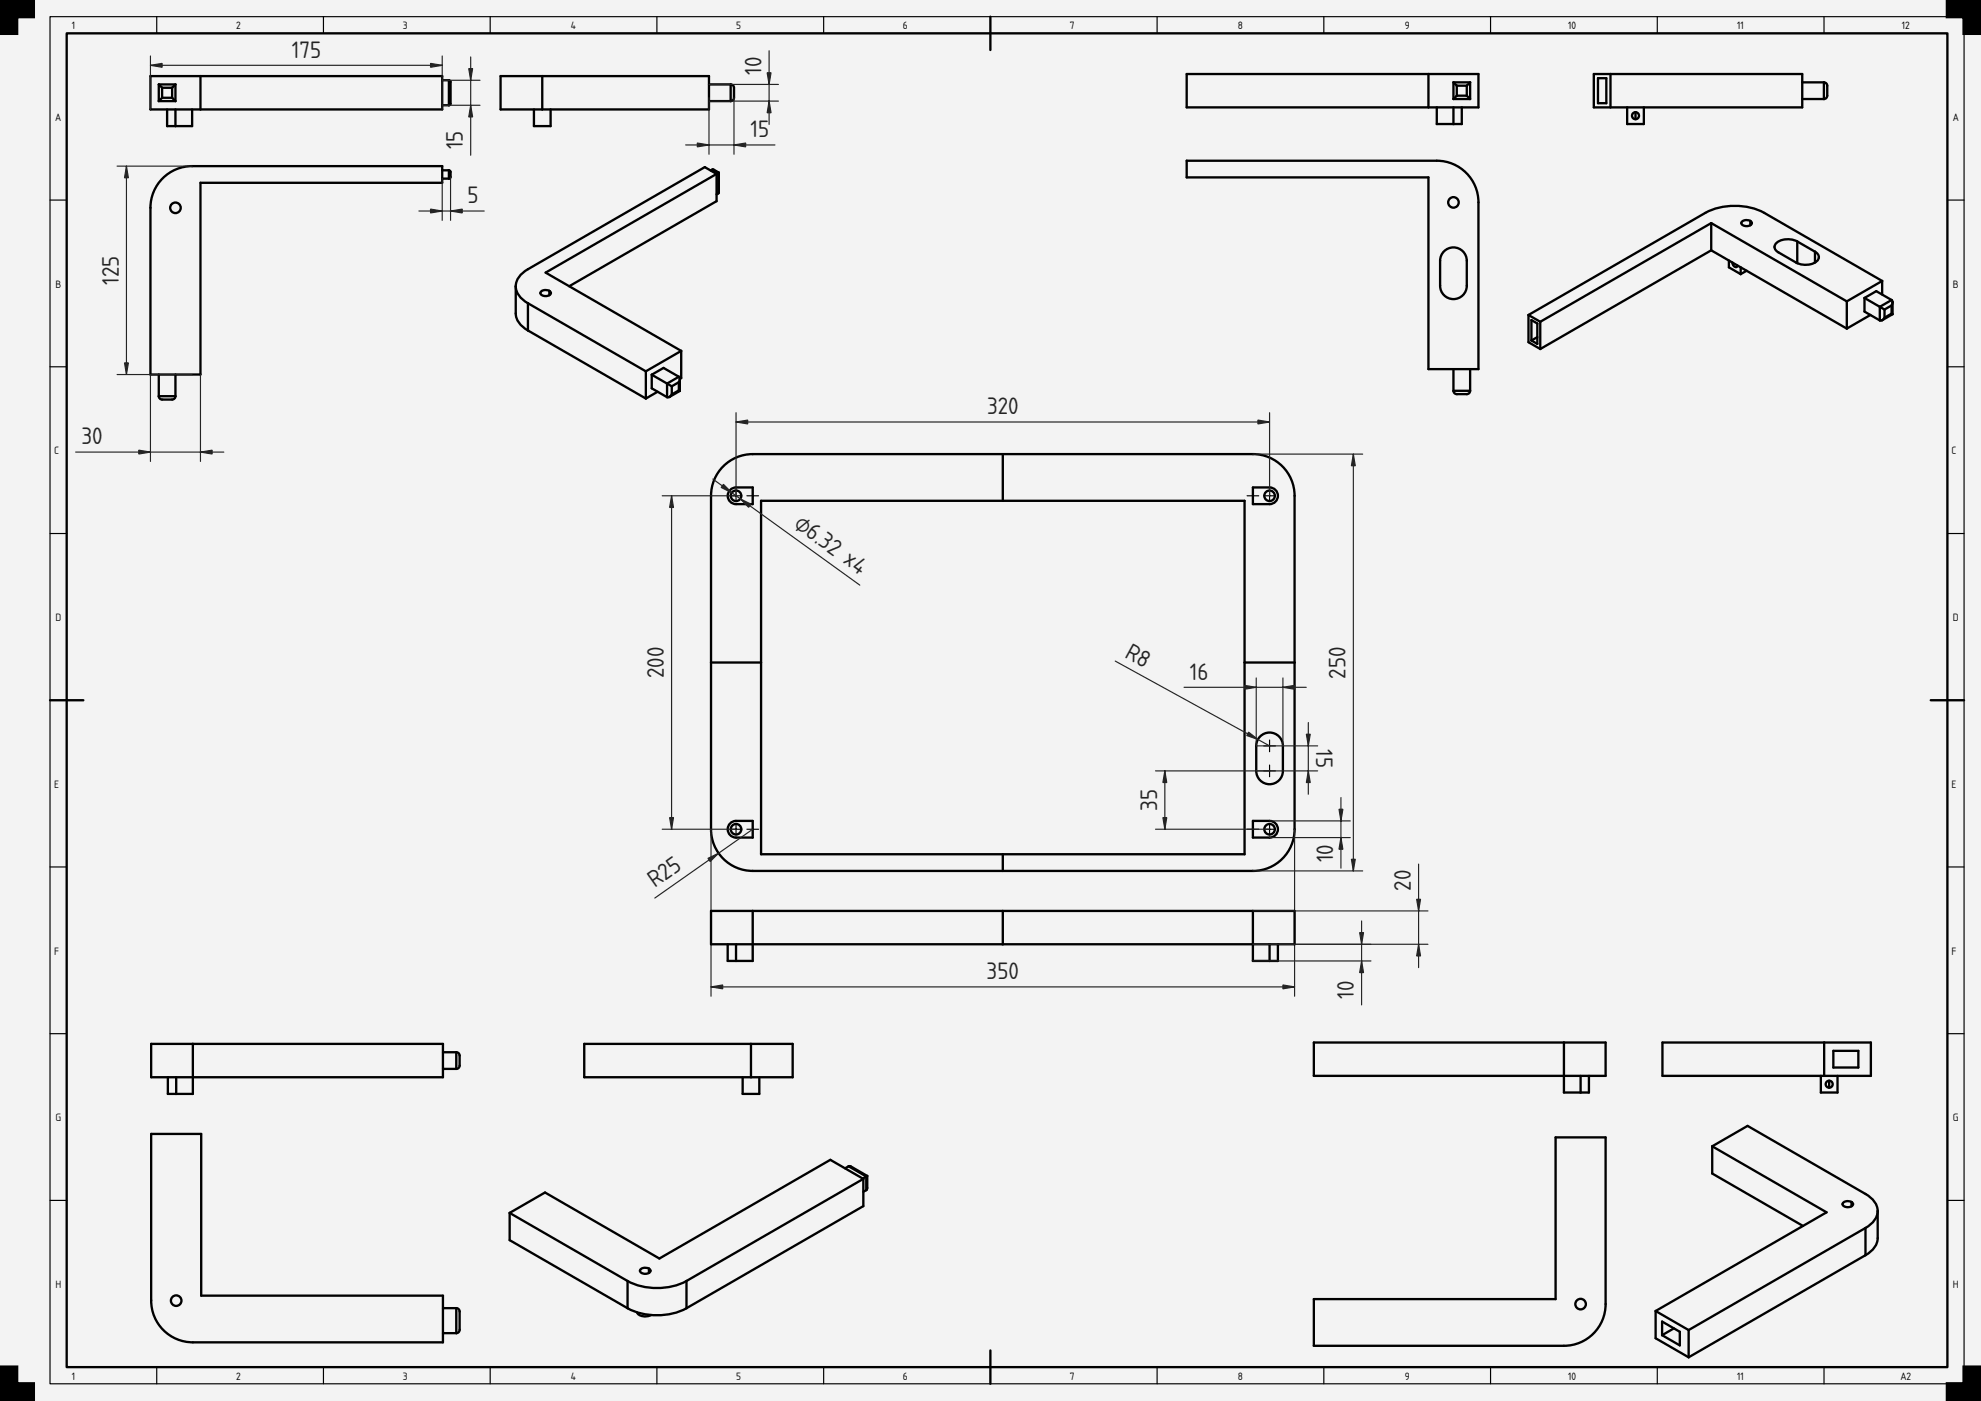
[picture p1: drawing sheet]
<svg xmlns="http://www.w3.org/2000/svg" width="594mm" height="420mm" viewBox="0 0 594 420" stroke-linecap="round" stroke-linejoin="round" font-family="sans-serif">
<defs><g id="words">
<g font-size="6.7" fill="#212529">
<text x="87.5" y="17.3">175</text>
<text x="228.3" y="22.4" transform="rotate(-90 228.3 22.4)">10</text>
<text x="225" y="41.1">15</text>
<text x="138.8" y="44.8" transform="rotate(-90 138.8 44.8)">15</text>
<text x="140.2" y="61">5</text>
<text x="35.6" y="85.4" transform="rotate(-90 35.6 85.4)">125</text>
<text x="296" y="124.2">320</text>
<text x="24.4" y="133.3">30</text>
<text x="237.6" y="157.9" transform="rotate(36 237.6 157.9)">⌀6.32 x4</text>
<text x="337" y="197" transform="rotate(29 337 197)">R8</text>
<text x="199.1" y="203.4" transform="rotate(-90 199.1 203.4)">200</text>
<text x="356.8" y="203.8">16</text>
<text x="403.5" y="203.5" transform="rotate(-90 403.5 203.5)">250</text>
<text x="394.7" y="224.6" transform="rotate(90 394.7 224.6)">15</text>
<text x="347" y="243.2" transform="rotate(-90 347 243.2)">35</text>
<text x="399.8" y="258.6" transform="rotate(-90 399.8 258.6)">10</text>
<text x="196.4" y="266.5" transform="rotate(-35 196.4 266.5)">R25</text>
<text x="423.1" y="267.1" transform="rotate(-90 423.1 267.1)">20</text>
<text x="295.9" y="293.6">350</text>
<text x="406" y="299.6" transform="rotate(-90 406 299.6)">10</text>
</g>
<g font-size="3">
<text x="21.5" y="8.8">1</text>
<text x="70.8" y="8.8">2</text>
<text x="120.8" y="8.8">3</text>
<text x="171.2" y="8.8">4</text>
<text x="220.8" y="8.8">5</text>
<text x="270.8" y="8.8">6</text>
<text x="320.8" y="8.8">7</text>
<text x="371.2" y="8.8">8</text>
<text x="421.3" y="8.8">9</text>
<text x="470.3" y="8.8">10</text>
<text x="521" y="8.8">11</text>
<text x="570.3" y="8.8">12</text>
<text x="16.6" y="36.3">A</text>
<text x="585.6" y="36.3">A</text>
<text x="16.6" y="86.3">B</text>
<text x="585.6" y="86.3">B</text>
<text x="16.3" y="136.3">C</text>
<text x="585.3" y="136.3">C</text>
<text x="16.6" y="186.3">D</text>
<text x="585.6" y="186.3">D</text>
<text x="16.3" y="236.3">E</text>
<text x="585.3" y="236.3">E</text>
<text x="16.3" y="286.3">F</text>
<text x="585.3" y="286.3">F</text>
<text x="16.6" y="336.3">G</text>
<text x="585.6" y="336.3">G</text>
<text x="16.6" y="386.3">H</text>
<text x="585.6" y="386.3">H</text>
<text x="21.5" y="413.8">1</text>
<text x="70.8" y="413.8">2</text>
<text x="120.8" y="413.8">3</text>
<text x="171.2" y="413.8">4</text>
<text x="220.8" y="413.8">5</text>
<text x="270.8" y="413.8">6</text>
<text x="320.8" y="413.8">7</text>
<text x="371.2" y="413.8">8</text>
<text x="421.3" y="413.8">9</text>
<text x="470.3" y="413.8">10</text>
<text x="521" y="413.8">11</text>
<text x="569.9" y="413.8">A2</text>
</g>
</g></defs>
<path d="M0 0h594v420h-594z" fill-rule="evenodd" fill="#f1f3f5"/>
<g fill="#000">
<path d="M0 0h10v5h-5v5h-5zM584 0h10v10h-5v-5h-5zM0 410h5v5h5v5h-10zM584 415h5v-5h5v10h-10z"/>
<path d="M0 0h594v420h-594zM0 0v420h594v-420z"/>
<path d="M-.1 -.1h10.6v5.6h-5.5v-.5h.5v5.5h-5.6zM0 0h.5v10h-.5v-.5h5v.5h-.5v-5.5h5.5v.5h-.5v-5h.5v.5h-10z"/>
<path d="M584 0h.5v5h-.5v-.5h5.5v5.5h-.5v-.5h5v.5h-.5v-10h.5v.5h-10zM583.5 -.1h10.6v10.6h-5.6v-5.5h.5v.5h-5.5z"/>
<path d="M0 410h.5v10h-.5v-.5h10v.5h-.5v-5h.5v.5h-5.5v-5.5h.5v.5h-5zM-.1 409.5h5.6v5.5h-.5v-.5h5.5v5.6h-10.6z"/>
<path d="M583.5 414.5h5.5v.5h-.5v-5.5h5.6v10.6h-10.6zM589 410h.5v5.5h-5.5v-.5h.5v5h-.5v-.5h10v.5h-.5v-10h.5v.5h-5z"/>
</g>
<path d="M20 10h564v400h-564zM297 5v10M15 210h10M579 210h10M297 405v10" fill="none" stroke="#000" stroke-width=".7"/>
<g fill="none" stroke="#000" stroke-width=".35">
<path d="M15 5h574v410h-574zM47 5v5M97 5v5M147 5v5M197 5v5M247 5v5M347 5v5M397 5v5M447 5v5M497 5v5M547 5v5M15 60h5"/>
<path d="M584 60h5M15 110h5M584 110h5M15 160h5M584 160h5M15 260h5M584 260h5M15 310h5M584 310h5M15 360h5M584 360h5M47 410v5"/>
<path d="M97 410v5M147 410v5M197 410v5M247 410v5M347 410v5M397 410v5M447 410v5M497 410v5M547 410v5"/>
</g>
<g fill="#f1f3f5">
<path d="M216.9 139.8a12.5 12.5 0 0 1 8.8-3.6h150a12.5 12.5 0 0 1 12.5 12.5v100a12.5 12.5 0 0 1-12.5 12.5h-150a12.5 12.5 0 0 1-12.5-12.5v-100a12.5 12.5 0 0 1 3.7-8.9z" fill-rule="evenodd"/>
<path d="M228.2 150.2h145v106h-145z" fill-rule="evenodd"/>
<path d="M216.9 139.8a12.5 12.5 0 0 1 8.8-3.6h75v14h-72.5v48.5h-15v-50a12.5 12.5 0 0 1 3.7-8.9z" fill-rule="evenodd"/>
<path d="M300.7 136.2h75a12.5 12.5 0 0 1 12.5 12.5v50h-15v-48.5h-72.5z" fill-rule="evenodd"/>
<path d="M300.7 256.2h72.5v-57.5h15v50a12.5 12.5 0 0 1-12.5 12.5h-75z" fill-rule="evenodd"/>
<path d="M213.2 198.7h15v57.5h72.5v5h-75a12.5 12.5 0 0 1-12.5-12.5z" fill-rule="evenodd"/>
<path d="M377.9 220.9a4 4 0 0 1 4.4-.9 4 4 0 0 1 2.4 3.7v7.5a4 4 0 0 1-4 4 4 4 0 0 1-4-4v-7.5a4 4 0 0 1 1.2-2.8z" fill-rule="evenodd"/>
<path d="M219.2 246.7l1.5-.5h5v5h-5a2.5 2.5 0 0 1-2.3-1.7 2.5 2.5 0 0 1 .8-2.8z" fill-rule="evenodd"/>
<path d="M375.7 146.2h5a2.5 2.5 0 0 1 2.5 2.5 2.5 2.5 0 0 1-2.5 2.5h-5z" fill-rule="evenodd"/>
<path d="M375.7 246.2h5a2.5 2.5 0 0 1 2.5 2.5 2.5 2.5 0 0 1-2.5 2.5h-5z" fill-rule="evenodd"/>
<path d="M219.2 146.7l1.5-.5h5v5h-5a2.5 2.5 0 0 1-2.3-1.7 2.5 2.5 0 0 1 .8-2.8z" fill-rule="evenodd"/>
<circle cx="220.7" cy="148.7" r="1.58"/>
<circle cx="220.7" cy="248.7" r="1.58"/>
<circle cx="380.7" cy="148.7" r="1.58"/>
<circle cx="380.7" cy="248.7" r="1.58"/>
</g>
<g fill="none" stroke="#000" stroke-width=".7">
<path d="M216.9 139.8a12.5 12.5 0 0 1 8.8-3.6h150a12.5 12.5 0 0 1 12.5 12.5v100a12.5 12.5 0 0 1-12.5 12.5h-150a12.5 12.5 0 0 1-12.5-12.5v-100a12.5 12.5 0 0 1 3.7-8.9zM300.7 136.2v14M219.2 146.7l1.5-.5h5v5h-5a2.5 2.5 0 0 1-2.3-1.7 2.5 2.5 0 0 1 .8-2.8zM228.2 150.2h145v106h-145zM375.7 146.2h5a2.5 2.5 0 0 1 2.5 2.5 2.5 2.5 0 0 1-2.5 2.5h-5zM213.2 198.7h15M373.2 198.7h15M377.9 220.9a4 4 0 0 1 4.4-.9 4 4 0 0 1 2.4 3.7v7.5a4 4 0 0 1-4 4 4 4 0 0 1-4-4v-7.5a4 4 0 0 1 1.2-2.8zM219.2 246.7l1.5-.5h5v5h-5a2.5 2.5 0 0 1-2.3-1.7 2.5 2.5 0 0 1 .8-2.8zM300.7 256.2v5M375.7 246.2h5a2.5 2.5 0 0 1 2.5 2.5 2.5 2.5 0 0 1-2.5 2.5h-5z"/>
<circle cx="220.7" cy="148.7" r="1.58"/>
<circle cx="380.7" cy="148.7" r="1.58"/>
<circle cx="220.7" cy="248.7" r="1.58"/>
<circle cx="380.7" cy="248.7" r="1.58"/>
</g>
<g fill="#fff" stroke="#000" stroke-width=".35">
<path d="M225.7 246.9v3.5zM224 248.7h3.5z" fill-rule="evenodd"/>
<path d="M220.7 246.9v3.5zM219 248.7h3.5z" fill-rule="evenodd"/>
<path d="M225.7 146.9v3.5zM224 148.7h3.5z" fill-rule="evenodd"/>
<path d="M220.7 146.9v3.5zM219 148.7h3.5z" fill-rule="evenodd"/>
<path d="M375.7 246.9v3.5zM374 248.7h3.5z" fill-rule="evenodd"/>
<path d="M380.7 229.4v3.5zM379 231.2h3.5z" fill-rule="evenodd"/>
<path d="M380.7 221.9v3.5zM379 223.7h3.5z" fill-rule="evenodd"/>
<path d="M380.7 246.9v3.5zM379 248.7h3.5z" fill-rule="evenodd"/>
<path d="M375.7 146.9v3.5zM374 148.7h3.5z" fill-rule="evenodd"/>
<path d="M380.7 146.9v3.5zM379 148.7h3.5z" fill-rule="evenodd"/>
</g>
<g fill="none" stroke="#212529" stroke-width=".35">
<path d="M220.7 126.6h160M220.7 123.8v24.9h-22.1M375.7 136.2h33M380.7 123.8v24.9M405.9 136.2v125M201.4 148.7v100M213.8 143.7l44.1 31.8M334.5 198.3l46.2 25.4M355.1 206.1h36.6M376.7 203.3v20.4h18.4M384.7 203.3v20.4M392.3 216.7v21.5"/>
<path d="M346.5 231.2h48.6M349.3 231.2v17.5M402.1 239.2v21.2M198.6 248.7h22.1M213.2 248.7v50.1M225.7 248.7l-29.3 20.6M346.5 248.7h34.2M380.7 246.2h24.2M380.7 251.2h24.2M388.2 248.7v50.1M375.7 261.2h33M213.2 296h175"/>
</g>
<g fill="#212529" stroke="#212529" stroke-width=".35">
<path d="M384.7 295.4l3.5 .6-3.5 .6z"/>
<path d="M213.2 296l3.5-.6v1.2z"/>
<path d="M405.3 257.7h1.1l-.5 3.5z"/>
<path d="M405.9 136.2l.5 3.5h-1.1z"/>
<path d="M349.3 231.2l.6 3.5h-1.2z"/>
<path d="M348.7 245.2h1.2l-.6 3.5z"/>
<path d="M374.4 219.6l2.8 2.2-3.3-1.2z"/>
<path d="M373.2 205.5l3.5 .6-3.5 .6z"/>
<path d="M384.7 206.1l3.5-.6v1.2z"/>
<path d="M391.8 220.2h1.1l-.6 3.5z"/>
<path d="M392.3 231.2l.6 3.5h-1.1z"/>
<path d="M222 149.6l3.2 1.6-.7 .9z"/>
<path d="M217 145.2l2.4 2.6-3.1-1.6z"/>
<path d="M377.2 126l3.5 .6-3.5 .5z"/>
<path d="M220.7 126.6l3.5-.6v1.1z"/>
<path d="M200.8 245.2h1.2l-.6 3.5z"/>
<path d="M201.4 148.7l.6 3.5h-1.2z"/>
<path d="M401.5 242.7h1.2l-.6 3.5z"/>
<path d="M402.1 251.2l.6 3.5h-1.2z"/>
<path d="M212.3 257.4l3.2-1.5-2.5 2.5z"/>
</g>
<g fill="#f1f3f5">
<path d="M213.2 273.2h175v10h-5v5h-7.5v-5h-150v5h-7.5v-5h-5z" fill-rule="evenodd"/>
<path d="M300.7 273.2h75v10h-75z" fill-rule="evenodd"/>
<path d="M225.7 273.2h75v10h-75z" fill-rule="evenodd"/>
<path d="M213.2 273.2h12.5v10h-12.5z" fill-rule="evenodd"/>
<path d="M375.7 273.2h12.5v10h-12.5z" fill-rule="evenodd"/>
<path d="M375.7 283.2h5v5h-5z" fill-rule="evenodd"/>
<path d="M220.7 283.2h5v5h-5z" fill-rule="evenodd"/>
<path d="M218.2 283.2h2.5v5h-2.5z" fill-rule="evenodd"/>
<path d="M380.7 283.2h2.5v5h-2.5z" fill-rule="evenodd"/>
</g>
<path d="M213.2 273.2h175v10h-175zM225.7 273.2v15h-7.5v-5M300.7 273.2v10M375.7 273.2v15h7.5v-5M220.7 283.2v5M380.7 283.2v5" fill="none" stroke="#000" stroke-width=".7"/>
<path d="M425.4 259.1v31.1M375.7 273.2h52.5M408.3 276.2v25.2M375.7 283.2h52.5M375.7 288.2h35.4" fill="none" stroke="#212529" stroke-width=".35"/>
<g fill="#212529" stroke="#212529" stroke-width=".35">
<path d="M424.8 269.7h1.2l-.6 3.5z"/>
<path d="M425.4 283.2l.6 3.5h-1.2z"/>
<path d="M407.7 279.7h1.2l-.6 3.5z"/>
<path d="M408.3 288.2l.6 3.5h-1.2z"/>
</g>
<g fill="#f1f3f5">
<path d="M45.1 22.8h87.5v1.3h2l.4 .2 .1 6.8-.5 .5h-2v1.2h-75v5h-7.5v-5h-5z" fill-rule="evenodd"/>
<path d="M60.1 22.8h72.5v10h-72.5z" fill-rule="evenodd"/>
<path d="M45.1 22.8h15v10h-15z" fill-rule="evenodd"/>
<path d="M47.6 25.3h5v5h-5z" fill-rule="evenodd"/>
<path d="M52.6 32.8h5v5h-5z" fill-rule="evenodd"/>
<path d="M132.6 24.1h2v7.5h-2z" fill-rule="evenodd"/>
<path d="M50.1 32.8h2.5v5h-2.5z" fill-rule="evenodd"/>
<path d="M48.6 26.3h3v3h-3z" fill-rule="evenodd"/>
<path d="M47.6 25.3h5l-1 1h-3z" fill-rule="evenodd"/>
<path d="M51.6 26.3l1-1v5l-1-1z" fill-rule="evenodd"/>
<path d="M48.6 29.3h3l1 1h-5z" fill-rule="evenodd"/>
<path d="M47.6 25.3l1 1v3l-1 1z" fill-rule="evenodd"/>
<path d="M134.6 24.1l.5 .5v6.5l-.5 .5z" fill-rule="evenodd"/>
</g>
<g fill="none" stroke="#000" stroke-width=".7">
<path d="M45.1 22.8h87.5v10h-87.5zM47.6 25.3h5M47.6 25.3l1 1M47.6 25.3v5M47.6 30.3h5M48.6 29.3l-1 1M48.6 26.3h3M48.6 26.3v3M48.6 29.3h3M50.1 32.8v5h7.5v-5M51.6 29.3l1 1M51.6 26.3v3"/>
<path d="M52.6 25.3v5M52.6 32.8v5M52.6 25.3l-1 1M60.1 22.8v10M132.6 24.1h2M132.6 31.6h2M134.6 24.1l.5 .5v6.5l-.5 .5M134.6 24.1v7.5"/>
</g>
<path d="M45.1 19.6h87.5M45.1 16.8v16M132.6 16.8v16M141.2 17.1v29.5M132.6 24.1h11.4M132.6 31.6h11.4" fill="none" stroke="#212529" stroke-width=".35"/>
<g fill="#212529" stroke="#212529" stroke-width=".35">
<path d="M129.1 19l3.5 .6-3.5 .6z"/>
<path d="M45.1 19.6l3.5-.6v1.2z"/>
<path d="M140.6 20.6h1.1l-.5 3.5z"/>
<path d="M141.2 31.6l.5 3.5h-1.1z"/>
</g>
<g fill="#f1f3f5">
<path d="M48.8 53.5a12.5 12.5 0 0 1 8.8-3.7h75v1.3h2l.4 .2 .1 1.8-.5 .5h-2v1.2h-72.5v57.5h-7.5v6.5a1 1 0 0 1-1 1h-3a1 1 0 0 1-1-1v-6.5h-2.5v-50a12.5 12.5 0 0 1 3.7-8.8z" fill-rule="evenodd"/>
<path d="M48.8 53.5a12.5 12.5 0 0 1 8.8-3.7h75v5h-72.5v57.5h-15v-50a12.5 12.5 0 0 1 3.7-8.8z" fill-rule="evenodd"/>
<path d="M47.6 112.3h5v6.5h-5z" fill-rule="evenodd"/>
<path d="M132.6 51.1h2v2.5h-2z" fill-rule="evenodd"/>
<path d="M47.6 118.8h5a1 1 0 0 1-1 1h-3a1 1 0 0 1-1-1z" fill-rule="evenodd"/>
<path d="M134.6 51.1l.5 .5v1.5l-.5 .5z" fill-rule="evenodd"/>
<circle cx="52.6" cy="62.3" r="1.58"/>
</g>
<g fill="none" stroke="#000" stroke-width=".7">
<path d="M48.8 53.5a12.5 12.5 0 0 1 8.8-3.7h75v5h-72.5v57.5h-15v-50a12.5 12.5 0 0 1 3.7-8.8zM132.6 51.1h2M132.6 53.6h2M134.6 51.1l.5 .5v1.5l-.5 .5M134.6 51.1v2.5M47.6 118.8a1 1 0 0 0 1 1h3a1 1 0 0 0 1-1M47.6 112.3v6.5M47.6 118.8h5M52.6 112.3v6.5"/>
<circle cx="52.6" cy="62.3" r="1.58"/>
</g>
<path d="M35.1 49.8h22.5M37.9 49.8v62.5M132.6 53.6v12.5M135.1 53.1v13M125.6 63.3h19.6M35.1 112.3h22.5M45.1 112.3v26.1M60.1 112.3v26.1M22.7 135.6h44.4" fill="none" stroke="#212529" stroke-width=".35"/>
<g fill="#212529" stroke="#212529" stroke-width=".35">
<path d="M60.1 135.6l3.5-.6v1.2z"/>
<path d="M41.6 135l3.5 .6-3.5 .6z"/>
<path d="M37.9 49.8l.6 3.5h-1.2z"/>
<path d="M37.3 108.8h1.2l-.6 3.5z"/>
<path d="M135.1 63.3l3.5-.6v1.2z"/>
<path d="M129.1 62.7l3.5 .6-3.5 .6z"/>
</g>
<g fill="#f1f3f5">
<path d="M150.1 22.8h62.5v2.5h6.5a1 1 0 0 1 1 1v3a1 1 0 0 1-1 1h-6.5v2.5h-47.5v5h-5v-5h-10z" fill-rule="evenodd"/>
<path d="M162.6 22.8h50v10h-50z" fill-rule="evenodd"/>
<path d="M150.1 22.8h12.5v10h-12.5z" fill-rule="evenodd"/>
<path d="M212.6 25.3h6.5v5h-6.5z" fill-rule="evenodd"/>
<path d="M160.1 32.8h5v5h-5z" fill-rule="evenodd"/>
<path d="M219.1 25.3a1 1 0 0 1 1 1v3a1 1 0 0 1-1 1z" fill-rule="evenodd"/>
</g>
<path d="M150.1 22.8h62.5v10h-62.5zM160.1 32.8v5h5v-5M162.6 22.8v10M212.6 25.3h6.5M212.6 30.3h6.5M219.1 25.3a1 1 0 0 1 1 1v3a1 1 0 0 1-1 1M219.1 25.3v5" fill="none" stroke="#000" stroke-width=".7"/>
<path d="M230.6 15.2v22.1M212.6 25.3h20.8M212.6 30.3h20.8M212.6 29.3v17M220.1 29.3v17M205.6 43.5h26.8" fill="none" stroke="#212529" stroke-width=".35"/>
<g fill="#212529" stroke="#212529" stroke-width=".35">
<path d="M230.1 21.8h1.1l-.6 3.5z"/>
<path d="M230.6 30.3l.6 3.5h-1.1z"/>
<path d="M220.1 43.5l3.5-.6v1.2z"/>
<path d="M209.1 42.9l3.5 .6-3.5 .6z"/>
</g>
<g fill="#f1f3f5">
<path d="M156.1 82.4l2.2-1.7 53.1-30.6 1.7 1 .7-.3 1.8 1v5.9l-.7 .6v2l-44.2 25.5 33.6 19.4v8.2l-.4 .2v3.6l-3.6 2-3.1-1.7-3.5 2-35.4-20.4a6.3 6.3 0 0 1-3.6-5.1v-8.2a4.9 4.9 0 0 1 1.4-3.4z" fill-rule="evenodd"/>
<path d="M156.1 82.4l2.2-1.7 53.1-30.6 3.5 2.1-51.3 29.6 40.7 23.4-10.6 6.2-35.4-20.5a5.6 5.6 0 0 1-3.4-6.5z" fill-rule="evenodd"/>
<path d="M163.6 81.8l51.3-29.6v8.1l-44.2 25.5z" fill-rule="evenodd"/>
<path d="M158.3 90.9l35.4 20.5v8.1l-35.4-20.4z" fill-rule="evenodd"/>
<path d="M193.7 111.4l10.6-6.2v8.2l-.4 .2-.3-.6-4.6-2.7-3.6 2.1v4.1l1.8 1-3.5 2z" fill-rule="evenodd"/>
<path d="M154.7 85.8a6.3 6.3 0 0 0 3.6 5.1v8.2a6.3 6.3 0 0 1-3.6-5.1z" fill-rule="evenodd"/>
<path d="M195.4 112.4l4.6 2.6v4.1l-4.6-2.6z" fill-rule="evenodd"/>
<path d="M195.4 112.4l3.6-2.1 4.6 2.7-3.6 2z" fill-rule="evenodd"/>
<path d="M201.5 115.8l2.1-1.2v2.5l-2.1 1.2z" fill-rule="evenodd"/>
<path d="M200 115l1.5 .8v2.5l-.5 .6-.7 .3-.3-.1z" fill-rule="evenodd"/>
<path d="M200 115l3.6-2 .2 .2v.7l-.2 .7-2.1 1.2z" fill-rule="evenodd"/>
<path d="M162.3 87.4a1.92 1.92 0 0 1 2.9 .5 1.82 1.82 0 0 1-3.2 0z" fill-rule="evenodd"/>
<path d="M162.3 87.4l1.1-.4 1.3 .2v1.3a1.97 1.97 0 0 1-2.7-.6z" fill-rule="evenodd"/>
<path d="M214.9 52.2l.5-.3v6.1l-.5 .3z" fill-rule="evenodd"/>
<path d="M213.1 51.1l.6-.3 1.7 1.1-.5 .3z" fill-rule="evenodd"/>
<path d="M215.4 51.9l.2-.1-.2 6.2z" fill-rule="evenodd"/>
<path d="M203.9 113.6v3.6l-.3-.1v-2.5z" fill-rule="evenodd"/>
<path d="M201.5 118.3l2.1-1.2 .3 .1-3.1 1.8z" fill-rule="evenodd"/>
<path d="M164.7 87.2l.5 .7-.5 .6z" fill-rule="evenodd"/>
<path d="M213.7 50.8l1.9 1z" fill-rule="evenodd"/>
</g>
<g fill="none" stroke="#000" stroke-width=".7">
<path d="M213.7 50.8l1.9 1M213.7 50.8l-.6 .3M213.7 50.8l1.7 1.1v6.1M214.9 52.2l-3.5-2.1-53.1 30.6a6.3 6.3 0 0 0-3.6 5.1M214.9 52.2v8.1l-44.2 25.5M214.9 52.2l-51.3 29.6 40.7 23.4M215.4 58l-.5 .3M215.6 51.8l-.2 6.2M215.6 51.8l-.7 .4M154.7 85.8v8.2a6.3 6.3 0 0 0 3.6 5.1M154.7 85.8a6.3 6.3 0 0 0 3.6 5.1M158.3 99.1l35.4 20.4"/>
<path d="M158.3 90.9l35.4 20.5M158.3 90.9v8.2M162.3 87.4a1.92 1.92 0 0 1 2.9 .5 1.82 1.82 0 0 1-3.2 0zM164.7 87.2v1.3M193.7 111.4v8.1M195.4 112.4l3.6-2.1 4.6 2.7M195.4 112.4l6.1 3.4M195.4 112.4v4.1l4.6 2.6M197.2 117.5l-3.5 2M200.8 119l-.8 .1M201.5 118.3l-.7 .7M201.5 115.8v2.5"/>
<path d="M203.6 113l.3 .6M203.6 117.1l.3 .1M203.6 113l-3.6 2v4.1M203.6 114.6l-2.1 1.2M203.6 114.6v2.5M203.6 117.1l-2.1 1.2M203.9 113.6l-.3 1M203.9 113.6v3.6M203.9 117.2l-3.1 1.8M204.3 105.2v8.2l-.4 .2M204.3 105.2l-10.6 6.2"/>
</g>
<g fill="#f1f3f5">
<path d="M45.3 313.1h87.5v2.5h4a1 1 0 0 1 1 1v3a1 1 0 0 1-1 1h-4v2.5h-75v5h-7.5v-5h-5z" fill-rule="evenodd"/>
<path d="M57.8 313.1h75v10h-75z" fill-rule="evenodd"/>
<path d="M45.3 313.1h12.5v10h-12.5z" fill-rule="evenodd"/>
<path d="M52.8 323.1h5v5h-5z" fill-rule="evenodd"/>
<path d="M132.8 315.6h4v5h-4z" fill-rule="evenodd"/>
<path d="M50.3 323.1h2.5v5h-2.5z" fill-rule="evenodd"/>
<path d="M136.8 315.6a1 1 0 0 1 1 1v3a1 1 0 0 1-1 1z" fill-rule="evenodd"/>
</g>
<path d="M45.3 313.1h87.5v10h-87.5zM57.8 313.1v15h-7.5v-5M132.8 315.6h4M136.8 315.6a1 1 0 0 1 1 1v3a1 1 0 0 1-1 1M136.8 315.6v5M52.8 323.1v5M132.8 320.6h4" fill="none" stroke="#000" stroke-width=".7"/>
<g fill="#f1f3f5">
<path d="M45.3 340.1h15v48.5h72.5v3.7h4a1 1 0 0 1 1 1v5.5a1 1 0 0 1-1 1h-4v2.8h-75a12.5 12.5 0 0 1-12.5-12.5z" fill-rule="evenodd"/>
<path d="M45.3 340.1h15v48.5h72.5v14h-75a12.5 12.5 0 0 1-12.5-12.5z" fill-rule="evenodd"/>
<path d="M132.8 392.3h4v7.5h-4z" fill-rule="evenodd"/>
<path d="M136.8 392.3a1 1 0 0 1 1 1v5.5a1 1 0 0 1-1 1z" fill-rule="evenodd"/>
<circle cx="52.8" cy="390.1" r="1.58"/>
</g>
<g fill="none" stroke="#000" stroke-width=".7">
<path d="M45.3 340.1h15v48.5h72.5v14h-75a12.5 12.5 0 0 1-12.5-12.5zM132.8 392.3h4M132.8 399.8h4M136.8 392.3a1 1 0 0 1 1 1v5.5a1 1 0 0 1-1 1M136.8 392.3v7.5"/>
<circle cx="52.8" cy="390.1" r="1.58"/>
</g>
<g fill="#f1f3f5">
<path d="M152.8 363.8l10.6-6.2 34.3 19.8 51.3-29.6 4.4 2.6 1.1-.6 .5-.1 5.1 3v3.8l-1.2 .9v4.3l-53 30.6a18.7 18.7 0 0 1-10.6 2.1 3.2 3.2 0 0 1-4.3-.8l-2.8-1.3-35.4-20.4z" fill-rule="evenodd"/>
<path d="M152.8 363.8l10.6-6.2 34.3 19.8 51.3-29.6 9.9 5.7-53 30.7a19.5 19.5 0 0 1-17.7 0z" fill-rule="evenodd"/>
<path d="M205.9 384.2l53-30.7v8.2l-53 30.6z" fill-rule="evenodd"/>
<path d="M152.8 363.8l35.4 20.4v8.1l-35.4-20.4z" fill-rule="evenodd"/>
<path d="M188.2 384.2a19.5 19.5 0 0 0 17.7 0v8.1a19.4 19.4 0 0 1-17.7 0z" fill-rule="evenodd"/>
<path d="M253.4 350.4l1.1-.6 5.3 3-1.1 .6z" fill-rule="evenodd"/>
<path d="M192.2 380.6a1.92 1.92 0 0 1 2.9 .5 1.82 1.82 0 0 1-3.2 0z" fill-rule="evenodd"/>
<path d="M192.2 380.6l1.1-.4 1.3 .3v1.2a1.97 1.97 0 0 1-2.7-.6z" fill-rule="evenodd"/>
<path d="M258.7 353.4l1.1-.6v4.1l-.9 .5v-3.9z" fill-rule="evenodd"/>
<path d="M191 393.6l4.3 .8a3.2 3.2 0 0 1-4.3-.8z" fill-rule="evenodd"/>
<path d="M254.5 349.8h.7l4.9 2.9-.3 .1z" fill-rule="evenodd"/>
<path d="M259.8 352.8l.3-.1v3.6l-.3 .6z" fill-rule="evenodd"/>
<path d="M194.6 380.5l.5 .6-.5 .6z" fill-rule="evenodd"/>
</g>
<g fill="none" stroke="#000" stroke-width=".7">
<path d="M254.5 349.8h.7l4.9 2.9M254.5 349.8l-1.1 .6M254.5 349.8l5.3 3v4.1M258.9 353.5v8.2l-53 30.6M258.9 353.5l-9.9-5.7-51.3 29.6-34.3-19.8-10.6 6.2M258.9 353.5l-53 30.7M259.8 356.9l-.9 .5M260.1 352.7v3.6l-.3 .6M260.1 352.7l-1.4 .7M152.8 363.8v8.1l35.4 20.4M152.8 363.8l35.4 20.4M188.2 392.3a19.5 19.5 0 0 0 17.7 0"/>
<path d="M188.2 384.2a19.5 19.5 0 0 0 17.7 0M188.2 384.2v8.1M191 393.6a3.2 3.2 0 0 0 4.3 .8M192.2 380.6a1.92 1.92 0 0 1 2.9 .5 1.82 1.82 0 0 1-3.2 0zM194.6 380.5v1.2M205.9 384.2v8.1"/>
</g>
<g fill="#f1f3f5">
<path d="M175.2 313.1h62.5v10h-10v5h-5v-5h-47.5z" fill-rule="evenodd"/>
<path d="M175.2 313.1h50v10h-50z" fill-rule="evenodd"/>
<path d="M225.2 313.1h12.5v10h-12.5z" fill-rule="evenodd"/>
<path d="M222.7 323.1h5v5h-5z" fill-rule="evenodd"/>
</g>
<path d="M175.2 313.1h62.5v10h-62.5zM225.2 313.1v10M222.7 323.1v5h5v-5" fill="none" stroke="#000" stroke-width=".7"/>
<g fill="#f1f3f5">
<path d="M355.9 22.2h87.5v10h-5v5h-7.5v-5h-75z" fill-rule="evenodd"/>
<path d="M355.9 22.2h72.5v10h-72.5z" fill-rule="evenodd"/>
<path d="M428.4 22.2h15v10h-15z" fill-rule="evenodd"/>
<path d="M430.9 32.2h5v5h-5z" fill-rule="evenodd"/>
<path d="M435.9 24.7h5v5h-5z" fill-rule="evenodd"/>
<path d="M435.9 32.2h2.5v5h-2.5z" fill-rule="evenodd"/>
<path d="M436.9 25.7h3v3h-3z" fill-rule="evenodd"/>
<path d="M435.9 24.7h5l-1 1h-3z" fill-rule="evenodd"/>
<path d="M435.9 29.7l1-1h3l1 1z" fill-rule="evenodd"/>
<path d="M439.9 25.7l1-1v5l-1-1z" fill-rule="evenodd"/>
<path d="M435.9 24.7l1 1v3l-1 1z" fill-rule="evenodd"/>
</g>
<g fill="none" stroke="#000" stroke-width=".7">
<path d="M355.9 22.2h87.5v10h-87.5zM428.4 22.2v10M430.9 32.2v5h7.5v-5M435.9 24.7v5M435.9 32.2v5M435.9 24.7h5M435.9 24.7l1 1M435.9 29.7h5M436.9 28.7l-1 1M436.9 25.7v3M436.9 25.7h3M436.9 28.7h3"/>
<path d="M439.9 28.7l1 1M439.9 25.7v3M440.9 24.7l-1 1M440.9 24.7v5"/>
</g>
<g fill="#f1f3f5">
<path d="M355.9 48.2h75a12.5 12.5 0 0 1 12.5 12.5v50h-2.5v6.5a1 1 0 0 1-1 1h-3a1 1 0 0 1-1-1v-6.5h-7.5v-57.5h-72.5z" fill-rule="evenodd"/>
<path d="M355.9 48.2h75a12.5 12.5 0 0 1 12.5 12.5v50h-15v-57.5h-72.5z" fill-rule="evenodd"/>
<path d="M433 75.4a4 4 0 0 1 4.4-.9 4 4 0 0 1 2.5 3.7v7.5a4 4 0 0 1-4 4 4 4 0 0 1-4-4v-7.5a4 4 0 0 1 1.1-2.8z" fill-rule="evenodd"/>
<path d="M435.9 110.7h5v6.5h-5z" fill-rule="evenodd"/>
<path d="M435.9 117.2h5a1 1 0 0 1-1 1h-3a1 1 0 0 1-1-1z" fill-rule="evenodd"/>
<circle cx="435.9" cy="60.7" r="1.58"/>
</g>
<g fill="none" stroke="#000" stroke-width=".7">
<path d="M355.9 48.2h75a12.5 12.5 0 0 1 12.5 12.5v50h-15v-57.5h-72.5zM433 75.4a4 4 0 0 1 4.4-.9 4 4 0 0 1 2.5 3.7v7.5a4 4 0 0 1-4 4 4 4 0 0 1-4-4v-7.5a4 4 0 0 1 1.1-2.8zM435.9 117.2a1 1 0 0 0 1 1h3a1 1 0 0 0 1-1M435.9 110.7v6.5M435.9 117.2h5M440.9 110.7v6.5"/>
<circle cx="435.9" cy="60.7" r="1.58"/>
</g>
<g fill="#f1f3f5">
<path d="M459.3 102.1l1.7-1v2z"/>
<path d="M522 80.2l1.8 1-1.8 1z"/>
<path d="M458.4 94.5l53-30.7a19.5 19.5 0 0 1 17.7 0l35.3 20.5v4l3 1.9 .2 4-3.6 2-3.1-1.7-7.1 4-30-17.3-1.8 1-3.5-2v-2.1l-5.3-3-51.3 29.6-3.5-2.1z" fill-rule="evenodd"/>
<path d="M458.4 94.5l53-30.7a19.5 19.5 0 0 1 17.7 0l35.3 20.5-10.6 6.1-40.6-23.5-51.3 29.6z" fill-rule="evenodd"/>
<path d="M461.9 96.5l51.3-29.6v8.2l-51.3 29.6z" fill-rule="evenodd"/>
<path d="M513.2 66.9l40.6 23.5v8.1l-40.6-23.4z" fill-rule="evenodd"/>
<path d="M532.8 72.8a6 6 0 0 1 6.2-.4l5.3 3.1a1.72 1.72 0 0 1 1.2 1.6 1.72 1.72 0 0 1-1.2 1.6 6.2 6.2 0 0 1-5.7 0l-5.3-3a1.67 1.67 0 0 1-.5-2.9z" fill-rule="evenodd"/>
<path d="M553.8 90.4l10.6-6.1v4l-1.7-1-3.6 2.1v4l1.8 1.1-7.1 4z" fill-rule="evenodd"/>
<path d="M532.8 72.8a6 6 0 0 1 6.2-.4v6.5l-5.7-3.2a1.67 1.67 0 0 1-.5-2.9z" fill-rule="evenodd"/>
<path d="M458.4 94.5l3.5 2v8.2l-3.5-2.1z" fill-rule="evenodd"/>
<path d="M539 72.4l5.3 3.1v3.2a6.3 6.3 0 0 1-5.3 .2z" fill-rule="evenodd"/>
<path d="M559.1 89.4l4.6 2.6v4.1l-4.6-2.7z" fill-rule="evenodd"/>
<path d="M559.1 89.4l3.6-2.1 4.6 2.7-3.6 2z" fill-rule="evenodd"/>
<path d="M459.3 96l1.7 1v6.1l-1.7-1z" fill-rule="evenodd"/>
<path d="M459.3 96l1.7 1v4.1l-1.7 1z" fill-rule="evenodd"/>
<path d="M518.5 78.1a2.08 2.08 0 0 1 1.3 1.4l.7 .6 .4-.1 .1-.4 1 .6v2l-3.5-2z" fill-rule="evenodd"/>
<path d="M565.1 92.8l2.2-1.2v2.5l-2.2 1.2z" fill-rule="evenodd"/>
<path d="M563.7 92l3.6-2 .1 .2 .1 .7-.2 .7-2.2 1.2z" fill-rule="evenodd"/>
<path d="M563.7 92l1.4 .8v2.5l-.4 .6-.7 .3-.3-.1z" fill-rule="evenodd"/>
<path d="M522.5 66.4a1.92 1.92 0 0 1 2.9 .5 1.82 1.82 0 0 1-3.2 0z" fill-rule="evenodd"/>
<path d="M522.5 66.4l1-.4 1.4 .3v1.3a1.97 1.97 0 0 1-2.7-.7z" fill-rule="evenodd"/>
<path d="M544.3 75.5a1.72 1.72 0 0 1 1.2 1.6 1.72 1.72 0 0 1-1.2 1.6z" fill-rule="evenodd"/>
<path d="M519.5 78.7l1.5 .9v.2a.86 .86 0 0 1-1 .1 .86 .86 0 0 1-.5-.9z" fill-rule="evenodd"/>
<path d="M565.1 95.3l2.2-1.2 .3 .1-3.2 1.8z" fill-rule="evenodd"/>
<path d="M567.6 90.6v3.6l-.3-.1v-2.5z" fill-rule="evenodd"/>
<path d="M524.9 66.3l.5 .6-.5 .7z" fill-rule="evenodd"/>
</g>
<g fill="none" stroke="#000" stroke-width=".7">
<path d="M513.2 66.9l40.6 23.5M513.2 75.1l40.6 23.4M513.2 75.1l-51.3 29.6M513.2 66.9l-51.3 29.6M513.2 66.9v8.2M518.5 78.1v2.1l3.5 2M519.5 78.7a1.12 1.12 0 0 0 1.4 1.3l.1-.4M522.5 66.4a1.92 1.92 0 0 1 2.9 .5 1.82 1.82 0 0 1-3.2 0zM524.9 66.3v1.3M539 72.4a5.8 5.8 0 0 0-6.5 .8 1.67 1.67 0 0 0 .8 2.5l5.3 3a5.8 5.8 0 0 0 6.6-.7 1.67 1.67 0 0 0-.9-2.5M539 72.4l5.3 3.1M539 72.4v6.5"/>
<path d="M544.3 75.5v3.2M458.4 94.5v8.1l3.5 2.1M458.4 94.5l3.5 2M459.3 96l1.7 1v6.1l-1.7-1zM461.9 96.5v8.2M522 80.2v2M523.8 81.2l-1.8 1M553.8 90.4v8.1M559.1 89.4l6 3.4M559.1 89.4v4l4.6 2.7M559.1 89.4l3.6-2.1 4.6 2.7M560.9 94.5l-7.1 4"/>
<path d="M564.4 96l-.7 .1M564.4 84.3l-35.3-20.5a19.5 19.5 0 0 0-17.7 0l-53 30.7M564.4 84.3v4M564.4 84.3l-10.6 6.1M565.1 95.3l-.7 .7M565.1 92.8v2.5M567.3 90l.3 .6M567.3 94.1l.3 .1M567.3 90l-3.6 2v4.1M567.3 91.6l-2.2 1.2M567.3 94.1l-2.2 1.2M567.3 91.6v2.5"/>
<path d="M567.6 90.6l-.3 1M567.6 94.2l-3.2 1.8M567.6 90.6v3.6M461 101.1l-1.7 1"/>
</g>
<g fill="#f1f3f5">
<path d="M478 22.2h62.5v2.5h6.5a1 1 0 0 1 1 1v3a1 1 0 0 1-1 1h-6.5v2.5h-47.5v5h-5v-5h-10z" fill-rule="evenodd"/>
<path d="M483 22.2h57.5v10h-57.5z" fill-rule="evenodd"/>
<path d="M478 22.2h5v10h-5z" fill-rule="evenodd"/>
<path d="M540.5 24.7h6.5v5h-6.5z" fill-rule="evenodd"/>
<path d="M488 32.2h5v5h-5z" fill-rule="evenodd"/>
<path d="M479.2 23.5h2.5v7.5h-2.5z" fill-rule="evenodd"/>
<path d="M547 24.7a1 1 0 0 1 1 1v3a1 1 0 0 1-1 1z" fill-rule="evenodd"/>
<path d="M489.8 33.9l.7-.2v2.1a1.05 1.05 0 0 1-1-.8 1.05 1.05 0 0 1 .3-1.1z" fill-rule="evenodd"/>
<path d="M490.5 33.7a1.05 1.05 0 0 1 1 1 1.05 1.05 0 0 1-1 1.1z" fill-rule="evenodd"/>
<circle cx="490.5" cy="34.7" r="1.05"/>
</g>
<g fill="none" stroke="#000" stroke-width=".7">
<path d="M478 22.2h62.5v10h-62.5zM479.2 23.5h2.5v7.5h-2.5zM483 22.2v10M488 32.2v5h5v-5M490.5 33.7v2.1M490.5 33.7h.1M540.5 24.7h6.5M540.5 29.7h6.5M547 24.7a1 1 0 0 1 1 1v3a1 1 0 0 1-1 1M547 24.7v5"/>
<circle cx="490.5" cy="34.7" r="1.05"/>
</g>
<g fill="#f1f3f5">
<path d="M394 312.7h87.5v10h-5v5h-7.5v-5h-75z" fill-rule="evenodd"/>
<path d="M394 312.7h75v10h-75z" fill-rule="evenodd"/>
<path d="M469 312.7h12.5v10h-12.5z" fill-rule="evenodd"/>
<path d="M469 322.7h5v5h-5z" fill-rule="evenodd"/>
<path d="M474 322.7h2.5v5h-2.5z" fill-rule="evenodd"/>
</g>
<path d="M394 312.7h87.5v10h-87.5zM469 312.7v15h7.5v-5M474 322.7v5" fill="none" stroke="#000" stroke-width=".7"/>
<g fill="#f1f3f5">
<path d="M394 389.6h72.5v-48.5h15v50a12.5 12.5 0 0 1-12.5 12.5h-75z" fill-rule="evenodd"/>
<circle cx="474" cy="391.1" r="1.58"/>
</g>
<g fill="none" stroke="#000" stroke-width=".7">
<path d="M394 389.6h72.5v-48.5h15v50a12.5 12.5 0 0 1-12.5 12.5h-75z"/>
<circle cx="474" cy="391.1" r="1.58"/>
</g>
<g fill="#f1f3f5">
<path d="M498.4 396.3l3.6 2.1-3.6 2z"/>
<path d="M513.5 343.8l10.6-6.1 35.3 20.4a6.3 6.3 0 0 1 3.7 5.1v8.1a6.3 6.3 0 0 1-3.7 5.1l-53 30.7-9.9-5.8v-8.1l44.2-25.5-27.2-15.8z" fill-rule="evenodd"/>
<path d="M513.5 343.8l10.6-6.1 35.3 20.4a5.6 5.6 0 0 1 3.5 6.5l-1.3 2-2.2 1.7-53 30.6-9.9-5.7 51.3-29.6z" fill-rule="evenodd"/>
<path d="M506.4 398.9l53-30.6v8.1l-53 30.7z" fill-rule="evenodd"/>
<path d="M513.5 343.8l34.3 19.8-7.1 4.1-27.2-15.8z" fill-rule="evenodd"/>
<path d="M496.5 393.2l9.9 5.7v8.2l-9.9-5.8z" fill-rule="evenodd"/>
<path d="M563.1 363.2v8.1a6.3 6.3 0 0 1-3.7 5.1v-8.1a6.3 6.3 0 0 0 3.7-5.1z" fill-rule="evenodd"/>
<path d="M498.4 396.3l5.3 3.1v4.1l-5.3-3.1z" fill-rule="evenodd"/>
<path d="M498.4 400.4l3.6-2 1.7 1v4.1z" fill-rule="evenodd"/>
<path d="M552.8 360.6a1.92 1.92 0 0 1 2.9 .5 1.82 1.82 0 0 1-3.1 0z" fill-rule="evenodd"/>
<path d="M552.8 360.6l1.1-.4 1.3 .3v1.3a1.97 1.97 0 0 1-2.6-.7z" fill-rule="evenodd"/>
<path d="M555.2 360.5l.5 .6-.5 .7z" fill-rule="evenodd"/>
</g>
<g fill="none" stroke="#000" stroke-width=".7">
<path d="M513.5 343.8l10.6-6.1 35.3 20.4a6.3 6.3 0 0 1 3.7 5.1M513.5 343.8v8.1l27.2 15.8M513.5 343.8l34.3 19.8-51.3 29.6M552.8 360.6a1.92 1.92 0 0 1 2.9 .5 1.82 1.82 0 0 1-3.1 0zM555.2 360.5v1.3M559.4 376.4l-53 30.7M559.4 368.3l-53 30.6M559.4 368.3v8.1M563.1 363.2v8.1a6.3 6.3 0 0 1-3.7 5.1M563.1 363.2a6.3 6.3 0 0 1-3.7 5.1M496.5 393.2v8.1l9.9 5.8M496.5 393.2l9.9 5.7"/>
<path d="M498.4 396.3l5.3 3.1v4.1l-5.3-3.1zM502 398.4l-3.6 2M506.4 398.9v8.2"/>
</g>
<g fill="#f1f3f5">
<path d="M498.5 312.7h62.5v10h-10v5h-5v-5h-47.5z" fill-rule="evenodd"/>
<path d="M498.5 312.7h48.5v10h-48.5z" fill-rule="evenodd"/>
<path d="M547 312.7h14v10h-14z" fill-rule="evenodd"/>
<path d="M549.8 315.2h7.5v5h-7.5z" fill-rule="evenodd"/>
<path d="M546 322.7h5v5h-5z" fill-rule="evenodd"/>
<path d="M547.7 324.5l.8-.4v2.1l-.6-.2-.3-.5z" fill-rule="evenodd"/>
<path d="M548.5 324.1a1.05 1.05 0 0 1 1.1 1.1 1.05 1.05 0 0 1-1.1 1z" fill-rule="evenodd"/>
<circle cx="548.5" cy="325.2" r="1.05"/>
</g>
<g fill="none" stroke="#000" stroke-width=".7">
<path d="M498.5 312.7h62.5v10h-62.5zM547 312.7v10M549.8 315.2h7.5v5h-7.5zM546 322.7v5h5v-5M548.5 324.1v2.1"/>
<circle cx="548.5" cy="325.2" r="1.05"/>
</g>
<use href="#words"/>
</svg>
